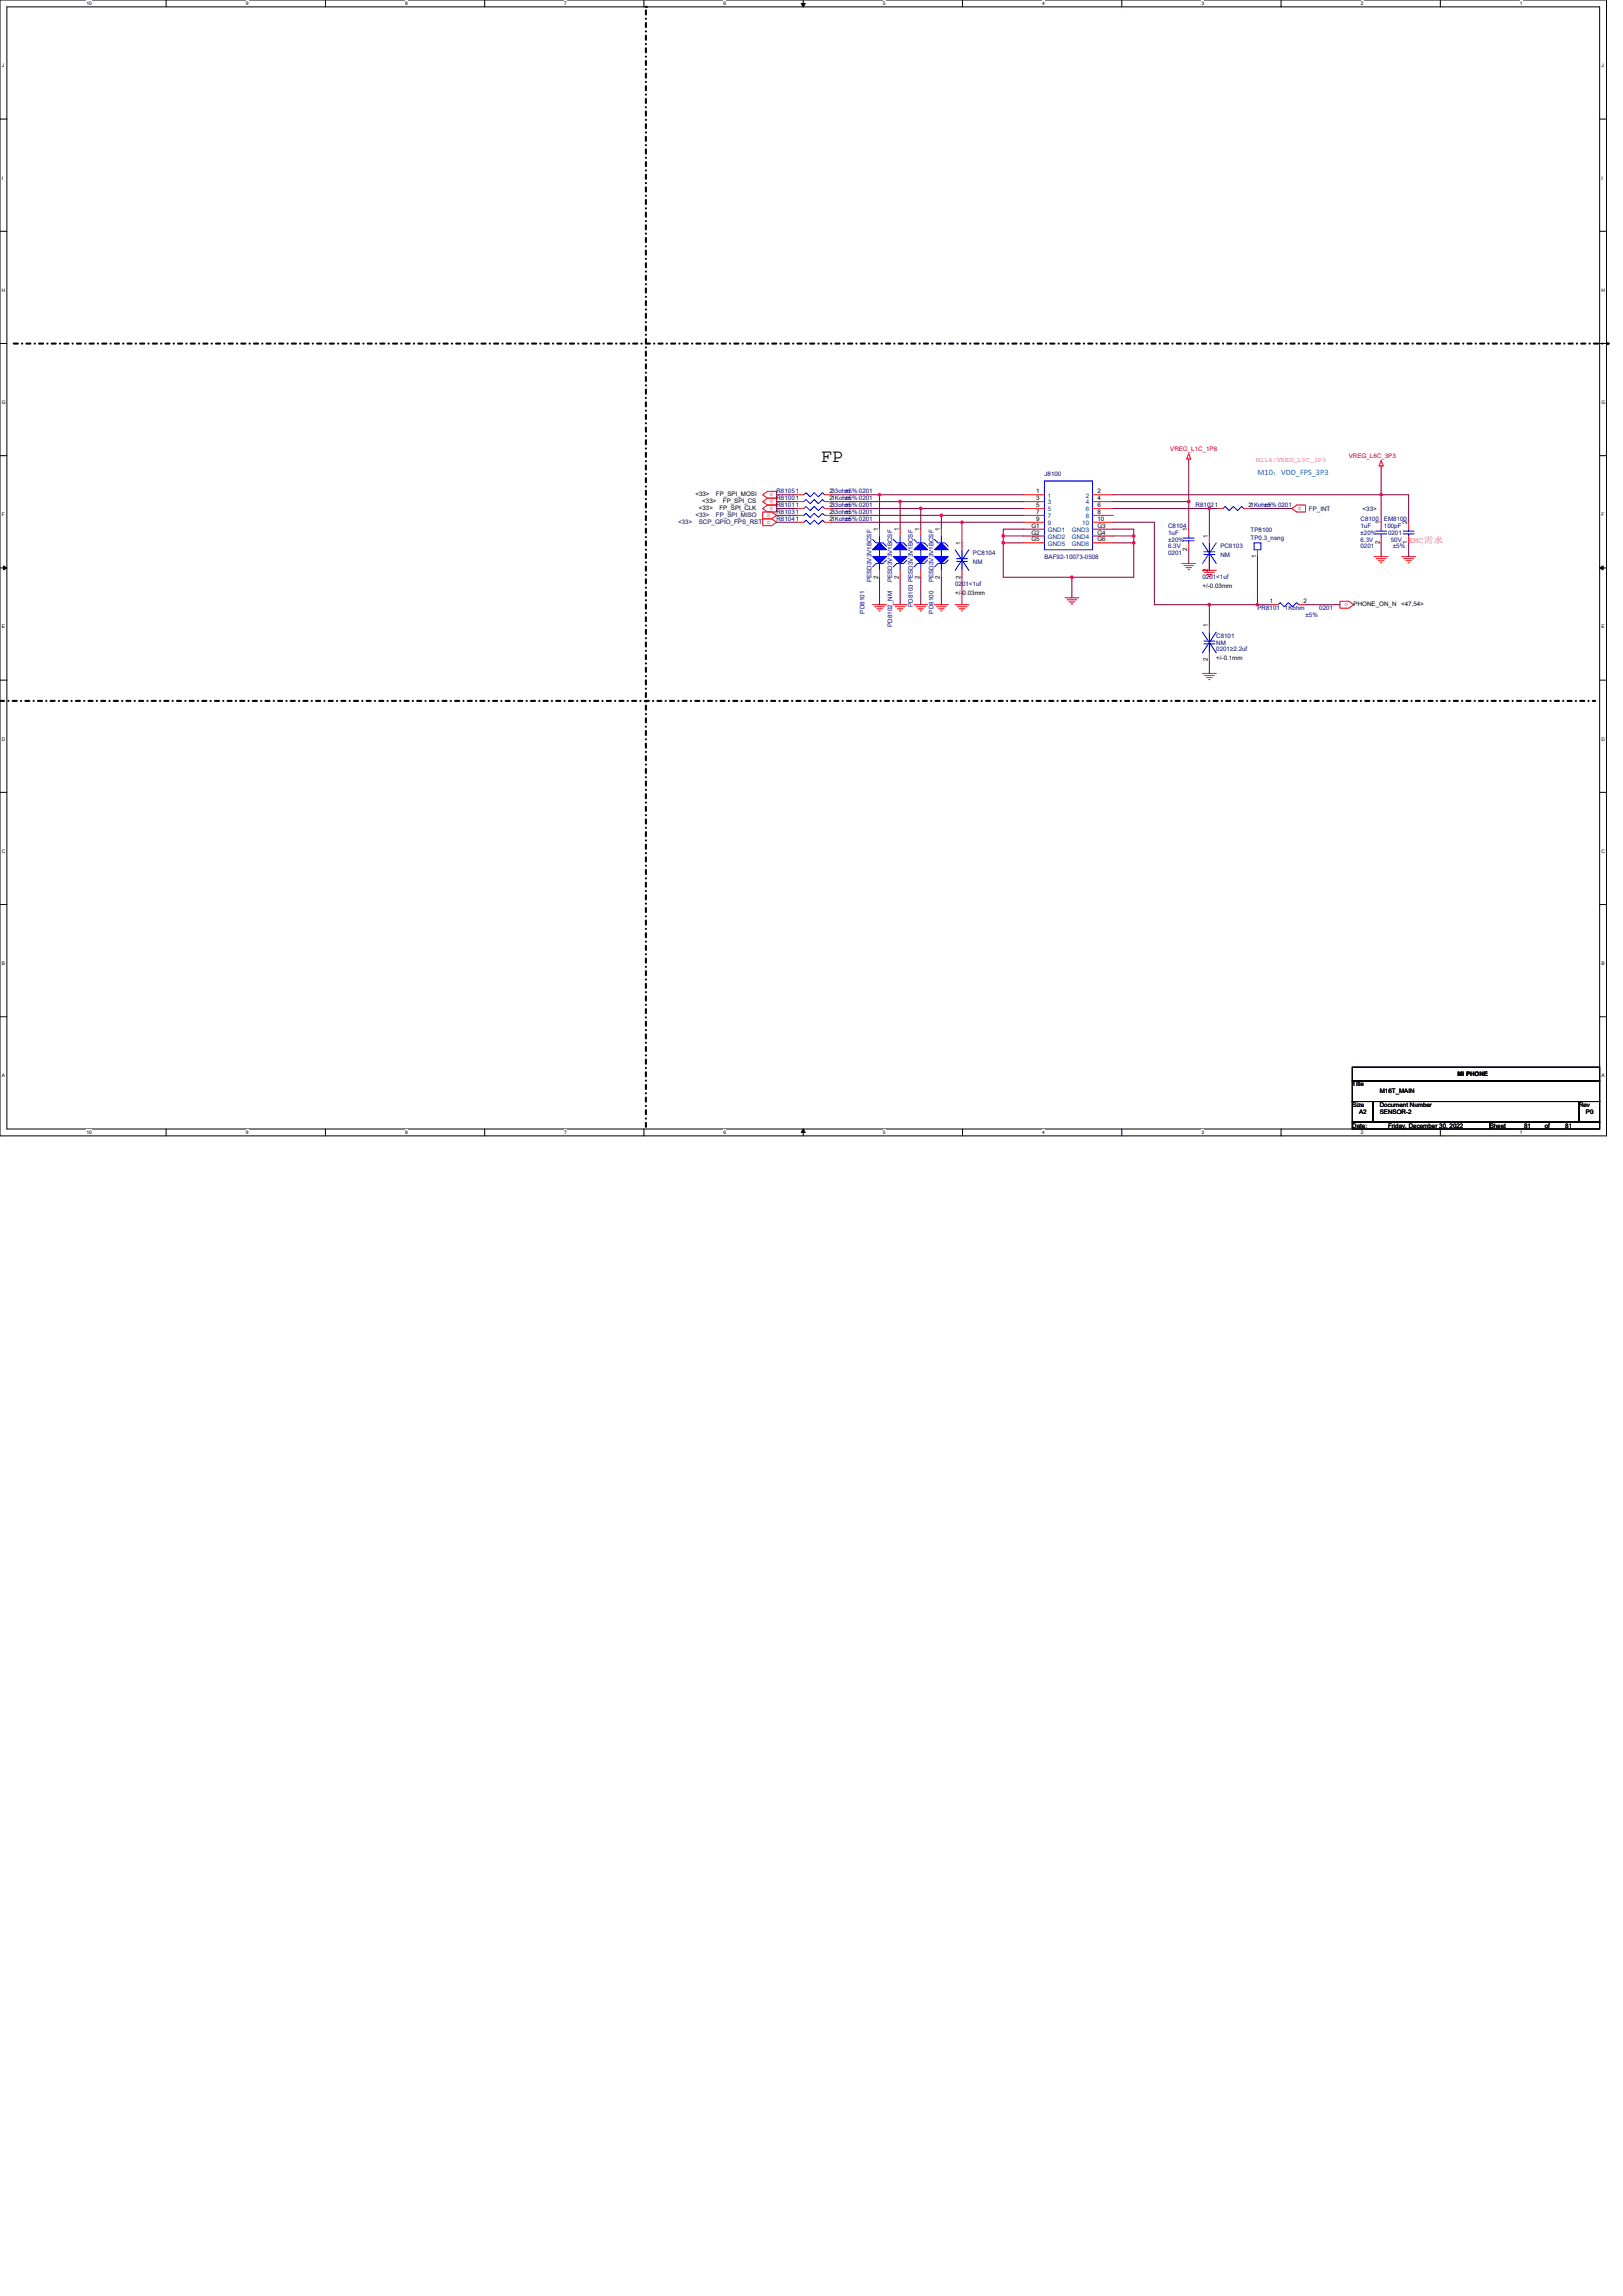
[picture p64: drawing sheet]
<svg xmlns="http://www.w3.org/2000/svg" width="210mm" height="297mm" viewBox="0 0 210 297" stroke-linecap="round" stroke-linejoin="round" font-family="sans-serif">
<defs><g id="words">
<text font-size="2.4" x="106.2" y="59.8">FP</text>
<text font-size="1.1" fill="#0080ff" x="162.7" y="61.5">M10：VDD_FPS_3P3</text>
<text font-size="1.1" fill="#f0f" x="182.2" y="70.2">EMC需求</text>
<text font-size=".9" fill="#f0f" x="162.5" y="59.7">M11A:VREG_L3C_3P3</text>
<g font-size=".8" fill="#f00">
<text x="151.4" y="58.3">VREG_L1C_1P8</text>
<text x="174.5" y="59.2">VREG_L6C_3P3</text>
<text x="100" y="63.8" transform="rotate(-180 100 63.8)">o</text>
<text x="100" y="64.7" transform="rotate(-180 100 64.7)">o</text>
<text x="100" y="65.6" transform="rotate(-180 100 65.6)">o</text>
<text x="168.4" y="65.6" transform="rotate(-180 168.4 65.6)">o</text>
<text x="99.2" y="66.9">o</text>
<text x="99.2" y="67.8">o</text>
<text x="174.4" y="78" transform="rotate(-180 174.4 78)">o</text>
</g>
<g font-size=".8">
<text x="90" y="64.2">&lt;33&gt;</text>
<text x="90.4" y="66">&lt;33&gt;</text>
<text x="90.9" y="65.1">&lt;33&gt;</text>
<text x="92.6" y="64.2">FP_SPI_MOSI</text>
<text x="93.1" y="66">FP_SPI_CLK</text>
<text x="93.5" y="65.1">FP_SPI_CS</text>
<text x="107.3" y="64.7">21Kohm</text>
<text x="107.3" y="65.6">233ohm</text>
<text x="107.3" y="63.8">233ohm</text>
<text x="134.1" y="63.8">1</text>
<text x="134.1" y="64.7">3</text>
<text x="134.1" y="65.6">5</text>
<text x="142" y="63.8">2</text>
<text x="142" y="64.7">4</text>
<text x="142" y="65.6">6</text>
<text x="161.5" y="65.6">21Kohm</text>
<text x="107.3" y="66.5">233ohm</text>
<text x="107.3" y="67.4">21Kohm</text>
<text x="113.6" y="68.7" transform="rotate(-90 113.6 68.7)">1</text>
<text x="116.3" y="68.7" transform="rotate(-90 116.3 68.7)">1</text>
<text x="118.9" y="68.7" transform="rotate(-90 118.9 68.7)">1</text>
<text x="121.6" y="68.7" transform="rotate(-90 121.6 68.7)">1</text>
<text x="124.3" y="70.5" transform="rotate(-90 124.3 70.5)">1</text>
<text x="133.4" y="68.3">G1</text>
<text x="133.4" y="69.2">G2</text>
<text x="133.4" y="70">G5</text>
<text x="134.1" y="66.5">7</text>
<text x="134.1" y="67.4">9</text>
<text x="142" y="66.5">8</text>
<text x="142" y="68.3">G3</text>
<text x="142" y="69.2">G4</text>
<text x="142" y="70">G6</text>
<text x="142" y="67.4">10</text>
<text x="153.6" y="71.3" transform="rotate(-90 153.6 71.3)">2</text>
<text x="153.6" y="68.7" transform="rotate(-90 153.6 68.7)">1</text>
<text x="156.3" y="69.6" transform="rotate(-90 156.3 69.6)">1</text>
<text x="178.5" y="70.4" transform="rotate(-90 178.5 70.4)">2</text>
<text x="178.5" y="67.8" transform="rotate(-90 178.5 67.8)">1</text>
<text x="182.1" y="70.4" transform="rotate(-90 182.1 70.4)">1</text>
<text x="182.1" y="67.8" transform="rotate(-90 182.1 67.8)">2</text>
<text x="113.6" y="74.9" transform="rotate(-90 113.6 74.9)">2</text>
<text x="116.3" y="74.9" transform="rotate(-90 116.3 74.9)">2</text>
<text x="118.9" y="74.9" transform="rotate(-90 118.9 74.9)">2</text>
<text x="121.6" y="74.9" transform="rotate(-90 121.6 74.9)">2</text>
<text x="123.6" y="77">+/-0.03mm</text>
<text x="124.3" y="74.9" transform="rotate(-90 124.3 74.9)">2</text>
<text x="155.6" y="76.1">+/-0.03mm</text>
<text x="156.3" y="74" transform="rotate(-90 156.3 74)">2</text>
<text x="162.5" y="72.2" transform="rotate(-90 162.5 72.2)">1</text>
<text x="156.3" y="81.2" transform="rotate(-90 156.3 81.2)">1</text>
<text x="164.3" y="78">1</text>
<text x="168.6" y="78">2</text>
<text x="175.1" y="78.4">PHONE_ON_N</text>
<text x="181.3" y="78.4">&lt;47,54&gt;</text>
<text x="156.3" y="85.5" transform="rotate(-90 156.3 85.5)">2</text>
<text x="157.4" y="85.4">+/-0.1mm</text>
<text x="175" y="140.6">Title</text>
<text x="175" y="143.2">Size</text>
<text x="178.5" y="143.2">Document Number</text>
<text x="178.5" y="141.4">M16T_MAIN</text>
<text x="188.6" y="139.2">MI PHONE</text>
<text x="204.3" y="143.2">Rev</text>
<text x="175" y="145.9">Date:</text>
<text x="175.8" y="144.1">A2</text>
<text x="178.5" y="144.1">SENSOR-2</text>
<text x="179.6" y="145.9">Friday, December 30, 2022</text>
<text x="192.7" y="145.9">Sheet</text>
<text x="197.2" y="145.9">81</text>
<text x="199.8" y="145.9">of</text>
<text x="202.5" y="145.9">81</text>
<text x="205.2" y="144.1">P0</text>
</g>
<g font-size=".8" fill="#000080">
<text x="100.5" y="64.7">R81001</text>
<text x="100.5" y="65.6">R81011</text>
<text x="100.5" y="63.8">R81051</text>
<text x="109.3" y="64.7">±5% 0201</text>
<text x="109.3" y="65.6">±5% 0201</text>
<text x="109.3" y="63.8">±5% 0201</text>
<text x="135.1" y="61.6">J8100</text>
<text x="154.7" y="65.6">R81021</text>
<text x="163.6" y="65.6">±5% 0201</text>
<text x="100.5" y="66.5">R81031</text>
<text x="100.5" y="67.4">R81041</text>
<text x="109.3" y="66.5">±5% 0201</text>
<text x="109.3" y="67.4">±5% 0201</text>
<text x="125.9" y="71.8">PC8104</text>
<text x="151.1" y="68.3">C8104</text>
<text x="151.1" y="69.2">1uF</text>
<text x="151.1" y="71.8">0201</text>
<text x="151.1" y="70.9">6.3V</text>
<text x="151.1" y="70.1">±20%</text>
<text x="157.9" y="70.9">PC8103</text>
<text x="161.8" y="68.8">TP8100</text>
<text x="161.8" y="69.9">TP0.3_nsng</text>
<text x="176" y="67.4">C8100</text>
<text x="176" y="68.3">1uF</text>
<text x="176" y="70.9">0201</text>
<text x="176" y="70.1">6.3V</text>
<text x="176" y="69.2">±20%</text>
<text x="179" y="67.4">EM8100</text>
<text x="179" y="68.3">100pF</text>
<text x="179.6" y="69.2">0201</text>
<text x="179.9" y="70.1">50V</text>
<text x="180.2" y="70.9">±5%</text>
<text x="112.8" y="75.3" transform="rotate(-90 112.8 75.3)">PESD3V3V1BCSF</text>
<text x="115.4" y="75.3" transform="rotate(-90 115.4 75.3)">PESD3V3V1BCSF</text>
<text x="120.8" y="75.3" transform="rotate(-90 120.8 75.3)">PESD3V3V1BCSF</text>
<text x="123.6" y="75.8">0201&lt;1uf</text>
<text x="125.9" y="72.9">NM</text>
<text x="135.1" y="72.4">BAF92-10073-0508</text>
<text x="155.6" y="74.9">0201&lt;1uf</text>
<text x="157.9" y="72">NM</text>
<text x="111.9" y="79.4" transform="rotate(-90 111.9 79.4)">PD8101</text>
<text x="115.4" y="81.1" transform="rotate(-90 115.4 81.1)">PD8102_NM</text>
<text x="118.1" y="78.5" transform="rotate(-90 118.1 78.5)">PD8103 PESD3V3V1BCSF</text>
<text x="120.8" y="79.4" transform="rotate(-90 120.8 79.4)">PD8100</text>
<text x="157.4" y="82.5">C8101</text>
<text x="157.4" y="83.4">NM</text>
<text x="162.7" y="78.9">PR8101</text>
<text x="166.2" y="78.9">1Kohm</text>
<text x="168.9" y="79.8">±5%</text>
<text x="170.7" y="78.9">0201</text>
<text x="157.4" y="84.3">0201≥2.2uf</text>
</g>
<g font-size=".8" fill="#004080">
<text x="135.6" y="64.4">1</text>
<text x="135.6" y="65.3">3</text>
<text x="140.5" y="64.4">2</text>
<text x="140.5" y="65.3">4</text>
<text x="135.6" y="66.1">5</text>
<text x="135.6" y="67">7</text>
<text x="135.6" y="67.9">9</text>
<text x="135.6" y="68.8">GND1</text>
<text x="135.6" y="69.7">GND2</text>
<text x="135.6" y="70.6">GND5</text>
<text x="138.7" y="68.8">GND3</text>
<text x="138.7" y="69.7">GND4</text>
<text x="138.7" y="70.6">GND6</text>
<text x="140" y="67.9">10</text>
<text x="140.5" y="66.1">6</text>
<text x="140.5" y="67">8</text>
</g>
<g font-size=".8" fill="#000040">
<text x="87.7" y="67.7">&lt;33&gt;</text>
<text x="90" y="66.9">&lt;33&gt;</text>
<text x="90.4" y="67.7">SCP_GPIO_FPS_RST</text>
<text x="92.6" y="66.9">FP_SPI_MISO</text>
<text x="169.4" y="66.1">FP_INT</text>
<text x="176.3" y="66.1">&lt;33&gt;</text>
</g>
<g font-size=".6">
<text x="11.2" y=".7">10</text>
<text x="31.8" y=".7">9</text>
<text x="52.4" y=".7">8</text>
<text x="73" y=".7">7</text>
<text x="93.6" y=".7">6</text>
<text x="114.2" y=".7">5</text>
<text x="134.8" y=".7">4</text>
<text x="155.4" y=".7">3</text>
<text x="176" y=".7">2</text>
<text x="196.6" y=".7">1</text>
<text x=".2" y="8.7">J</text>
<text x="207.2" y="8.7">J</text>
<text x=".2" y="23.2">I</text>
<text x="207.2" y="23.2">I</text>
<text x=".2" y="37.8">H</text>
<text x="207.2" y="37.8">H</text>
<text x=".2" y="52.3">G</text>
<text x="207.2" y="52.3">G</text>
<text x=".2" y="66.8">F</text>
<text x="207.2" y="66.8">F</text>
<text x=".2" y="81.3">E</text>
<text x="207.2" y="81.3">E</text>
<text x=".2" y="95.8">D</text>
<text x="207.2" y="95.8">D</text>
<text x=".2" y="110.3">C</text>
<text x="207.2" y="110.3">C</text>
<text x=".2" y="124.9">B</text>
<text x="207.2" y="124.9">B</text>
<text x=".2" y="139.4">A</text>
<text x="207.2" y="139.4">A</text>
<text x="11.2" y="146.7">10</text>
<text x="31.8" y="146.7">9</text>
<text x="52.4" y="146.7">8</text>
<text x="73" y="146.7">7</text>
<text x="93.6" y="146.7">6</text>
<text x="114.2" y="146.7">5</text>
<text x="134.8" y="146.7">4</text>
<text x="155.4" y="146.7">3</text>
<text x="176" y="146.7">2</text>
<text x="196.6" y="146.7">1</text>
</g>
</g></defs>
<path d="M0 0h207.8v147h-207.8zM.9 .9h206.1v145.2h-206.1z" fill="none" stroke="#000" stroke-width=".13"/>
<g fill="#fff">
<path d="M11.2 .1h.7v.7h-.7z"/>
<path d="M11.2 146.2h.7v.7h-.7z"/>
</g>
<path d="M21.5 0v.9M21.5 146.1v.9" fill="none" stroke="#000" stroke-width=".13"/>
<g fill="#fff">
<path d="M31.8 .1h.4v.7h-.4z"/>
<path d="M31.8 146.2h.4v.7h-.4z"/>
</g>
<path d="M42.1 0v.9M42.1 146.1v.9" fill="none" stroke="#000" stroke-width=".13"/>
<g fill="#fff">
<path d="M52.4 .1h.4v.7h-.4z"/>
<path d="M52.4 146.2h.4v.7h-.4z"/>
</g>
<path d="M62.7 0v.9M62.7 146.1v.9" fill="none" stroke="#000" stroke-width=".13"/>
<g fill="#fff">
<path d="M73 .1h.4v.7h-.4z"/>
<path d="M73 146.2h.4v.7h-.4z"/>
</g>
<path d="M83.3 0v.9M83.3 146.1v.9" fill="none" stroke="#000" stroke-width=".13"/>
<g fill="#fff">
<path d="M93.6 .1h.4v.7h-.4z"/>
<path d="M93.6 146.2h.4v.7h-.4z"/>
</g>
<path d="M103.7 .4h.5l-.3 .5zM103.9 0v.9M103.9 146.1v.9" fill="none" stroke="#000" stroke-width=".13"/>
<path d="M103.7 .4h.5l-.3 .5z" fill="#000"/>
<path d="M103.9 146.1l.3 .4h-.5z" fill="#000" stroke="#000" stroke-width=".13"/>
<g fill="#fff">
<path d="M114.2 .1h.4v.7h-.4z"/>
<path d="M114.2 146.2h.4v.7h-.4z"/>
</g>
<path d="M124.5 0v.9M124.5 146.1v.9" fill="none" stroke="#000" stroke-width=".13"/>
<g fill="#fff">
<path d="M134.8 .1h.4v.7h-.4z"/>
<path d="M134.8 146.2h.4v.7h-.4z"/>
</g>
<path d="M145.1 0v.9M145.1 146.1v.9" fill="none" stroke="#000" stroke-width=".13"/>
<g fill="#fff">
<path d="M155.4 .1h.4v.7h-.4z"/>
<path d="M155.4 146.2h.4v.7h-.4z"/>
</g>
<path d="M165.7 0v.9M165.7 146.1v.9" fill="none" stroke="#000" stroke-width=".13"/>
<g fill="#fff">
<path d="M176 .1h.4v.7h-.4z"/>
<path d="M176 146.2h.4v.7h-.4z"/>
</g>
<path d="M186.3 0v.9M186.3 146.1v.9" fill="none" stroke="#000" stroke-width=".13"/>
<g fill="#fff">
<path d="M196.6 .1h.4v.7h-.4z"/>
<path d="M196.6 146.2h.4v.7h-.4z"/>
<path d="M.2 8.1h.3v.8h-.3z"/>
<path d="M207.2 8.1h.3v.8h-.3z"/>
<path d="M.2 22.7h.2v.7h-.2z"/>
<path d="M207.2 22.7h.2v.7h-.2z"/>
</g>
<path d="M0 15.4h.9M207 15.4h.8" fill="none" stroke="#000" stroke-width=".13"/>
<g fill="#fff">
<path d="M.2 37.2h.5v.7h-.5z"/>
<path d="M207.2 37.2h.4v.7h-.4z"/>
</g>
<path d="M0 29.9h.9M207 29.9h.8" fill="none" stroke="#000" stroke-width=".13"/>
<g fill="#fff">
<path d="M.2 51.7h.5v.7h-.5z"/>
<path d="M207.2 51.7h.5v.7h-.5z"/>
</g>
<path d="M0 44.4h.9M207 44.4h.8" fill="none" stroke="#000" stroke-width=".13"/>
<g fill="#fff">
<path d="M.2 66.2h.4v.7h-.4z"/>
<path d="M207.2 66.2h.4v.7h-.4z"/>
</g>
<path d="M0 59h.9M207 59h.8" fill="none" stroke="#000" stroke-width=".13"/>
<g fill="#fff">
<path d="M.2 80.7h.4v.7h-.4z"/>
<path d="M207.2 80.7h.4v.7h-.4z"/>
</g>
<path d="M0 73.5h.9M207 73.5h.8" fill="none" stroke="#000" stroke-width=".13"/>
<path d="M.4 73.2l.5 .3-.5 .2zM207 73.5l.4-.3v.5z" fill="#000" stroke="#000" stroke-width=".13"/>
<g fill="#fff">
<path d="M.2 95.2h.5v.8h-.5z"/>
<path d="M207.2 95.2h.4v.8h-.4z"/>
</g>
<path d="M0 88h.9M207 88h.8" fill="none" stroke="#000" stroke-width=".13"/>
<g fill="#fff">
<path d="M.2 109.8h.5v.7h-.5z"/>
<path d="M207.2 109.8h.4v.7h-.4z"/>
</g>
<path d="M0 102.5h.9M207 102.5h.8" fill="none" stroke="#000" stroke-width=".13"/>
<g fill="#fff">
<path d="M.2 124.3h.4v.7h-.4z"/>
<path d="M207.2 124.3h.4v.7h-.4z"/>
</g>
<path d="M0 117h.9M207 117h.8" fill="none" stroke="#000" stroke-width=".13"/>
<g fill="#fff">
<path d="M.2 138.8h.4v.7h-.4z"/>
<path d="M207.2 138.8h.4v.7h-.4z"/>
</g>
<path d="M0 131.5h.9M175 138.1h32v1.7h-32zM175 139.8h32v2.7h-32zM207 131.5h.8M175 142.5h2.6v2.7h-2.6zM175 145.2h17.7v.9h-17.7zM177.6 142.5h26.7v2.7h-26.7zM192.7 145.2h14.3v.9h-14.3zM204.3 142.5h2.7v2.7h-2.7z" fill="none" stroke="#000" stroke-width=".13"/>
<path d="M83.6 .9h.1M1.8 44.4h206.2M208 44.4h.1M0 90.7h206.2M206.2 90.7h.1M83.6 145.8v-144.9" fill="none" stroke="#000" stroke-width=".27" stroke-dasharray=".5 .5 0 .5"/>
<g fill="none" stroke="#f00" stroke-width=".13">
<path d="M153.8 59.4v.2M153.8 58.7l.3 .7h-.6zM178.7 59.6l.3 .7h-.6zM98.7 64l.6-.4h1.2v.9h-1.2zM98.7 65.8l.6-.5h1.2v.9h-1.2zM98.7 66.2h1.1l.7 .5-.7 .4h-1.1zM98.7 67.1h1.1l.7 .5-.7 .4h-1.1zM99.3 64.5l-.6 .4 .6 .4M99.3 64.5h1.2v.8h-1.2M103.1 64.9h.9M103.1 65.8h.9M103.1 66.7h.9"/>
<path d="M103.1 67.6h.9M103.1 64h.9M106.7 64.9h.9M106.7 65.8h.9M106.7 66.7h.9M106.7 67.6h.9M106.7 64h.9M112.9 78.2h1.8M113.2 78.5h1.2M113.4 78.8h.7M113.7 79h.2M113.8 68.5v.8"/>
<path d="M113.8 73.8v.9M115.6 78.2h1.7M115.8 78.5h1.3M116.1 78.8h.7M116.4 79h.1M116.5 68.5v.8M116.5 73.8v.9M118.2 78.2h1.8M118.5 78.5h1.2M118.8 78.8h.7M119 79h.2M119.1 68.5v.8"/>
<path d="M119.1 73.8v.9M120.9 78.2h1.8M121.2 78.5h1.2M121.4 78.8h.7M121.7 79h.2M121.8 68.5v.8M121.8 73.8v.9M123.6 78.2h1.7M123.8 78.5h1.3M124.1 78.8h.7M124.4 79h.1M124.5 70.2v.9"/>
<path d="M124.5 73.8v.9M132.5 64h2.6M132.5 64.9h2.6M132.5 65.8h2.6M132.5 66.7h2.6M132.5 67.6h2.6M132.5 68.5h2.6M132.5 69.3h2.6M132.5 70.2h2.6M137.8 77.3h1.8M138.1 77.6h1.2M138.3 77.9h.7"/>
<path d="M138.6 78.1h.2M141.4 64h2.6M141.4 64.9h2.6M141.4 65.8h2.6M141.4 66.7h2.6M141.4 67.6h2.6M141.4 68.5h2.6M141.4 69.3h2.6M141.4 70.2h2.6M152.9 72.9h1.8M153.2 73.2h1.2M153.4 73.4h.8"/>
<path d="M153.7 73.7h.2M153.8 68.5v.8M153.8 70.2v.9M155.6 73.8h1.8M155.8 74.1h1.3M156.1 74.3h.7M156.4 74.6h.2M156.5 69.3v.9M156.5 72.9v.9M157.4 65.8h.8M160.9 65.8h.9M162.7 71.1v.9"/>
<path d="M164.5 78.2h.9M167.1 65.8l.7-.5h1.1v.9h-1.1zM168 78.2h.9M173.4 77.8h1.1l.6 .4-.6 .5h-1.1zM177.8 72h1.8M178.1 72.3h1.2M178.3 72.5h.7M178.6 72.8h.2M178.7 60.3v.2M178.7 67.6v.9M178.7 69.3v.9M181.4 72h1.7"/>
<path d="M181.6 72.3h1.3M181.9 72.5h.7M182.2 72.8h.1M182.2 69.3v.9M182.2 67.6v.9M155.6 87.1h1.8M155.8 87.4h1.3M156.1 87.7h.7M156.4 87.9h.2M156.5 80.9v.9M156.5 84.5v.8"/>
</g>
<g fill="#00f" stroke="#00f" stroke-width=".13">
<path d="M112.9 71.1l.9-.9 .9 .9z"/>
<path d="M112.9 72h1.8l-.9 .9z"/>
<path d="M115.6 71.1l.9-.9 .8 .9z"/>
<path d="M115.6 72h1.7l-.8 .9z"/>
<path d="M118.2 71.1l.9-.9 .9 .9z"/>
<path d="M118.2 72h1.8l-.9 .9z"/>
<path d="M120.9 71.1l.9-.9 .9 .9z"/>
<path d="M120.9 72h1.8l-.9 .9z"/>
</g>
<g fill="none" stroke="#00f" stroke-width=".13">
<path d="M104 65.8l.3-.3 .5 .6 .5-.6 .6 .6 .5-.6 .3 .3M104 66.7l.3-.3 .5 .5 .5-.5 .6 .5 .5-.5 .3 .3M104 64l.3-.3 .5 .6 .5-.6 .6 .6 .5-.6 .3 .3M106.7 64.9l-.3-.3-.5 .6-.6-.6-.5 .6-.5-.6-.3 .3M106.7 67.6l-.3-.3-.5 .5-.6-.5-.5 .5-.5-.5-.3 .3M112.9 69.8l.4 .4h.9l.5 .5M113.8 69.3v.9M113.8 71.1v.9M113.8 72.9v.9M114.7 72.5l-.5 .4h-.9l-.4 .4M115.6 69.8l.4 .4h.9l.4 .5M116.5 69.3v.9"/>
<path d="M116.5 71.1v.9M116.5 72.9v.9M117.3 72.5l-.4 .4h-.9l-.4 .4M118.2 69.8l.5 .4h.9l.4 .5M119.1 69.3v.9M119.1 71.1v.9M119.1 72.9v.9M120 72.5l-.4 .4h-.9l-.5 .4M120.9 69.8l.4 .4h.9l.5 .5M121.8 69.3v.9M121.8 71.1v.9M121.8 72.9v.9"/>
<path d="M122.7 72.5l-.5 .4h-.9l-.4 .4M123.6 71.1l1.7 2.7M123.7 72.3h1.5M123.7 72.6h1.5M124.5 71.1v1.2M124.5 72.6v1.2M125.3 71.1l-1.7 2.7M135.1 62.2h6.3v8.9h-6.3zM153.1 69.6h1.4M153.1 70h1.4M153.8 69.3v.3M153.8 70v.2"/>
<path d="M155.6 70.2l1.8 2.7M155.8 71.4h1.4M155.8 71.7h1.4M156.5 70.2v1.2M156.5 71.7v1.2M157.4 70.2l-1.8 2.7M158.2 65.8l.3-.3 .5 .6 .6-.6 .5 .6 .5-.6 .3 .3M162.2 70.2h.9v.9h-.9zM165.4 78.2l.2-.2 .6 .5 .5-.5 .5 .5 .6-.5 .2 .2M178 68.7h1.4M178 69.1h1.4M178.7 68.5v.2"/>
<path d="M178.7 69.1v.2M181.5 69.1h1.5M181.5 68.7h1.5M182.2 69.1v.2M182.2 68.5v.2M155.6 81.8l1.8 2.7M155.8 82.9h1.4M155.8 83.3h1.4M156.5 81.8v1.1M156.5 83.3v1.2M157.4 81.8l-1.8 2.7"/>
</g>
<g fill="none" stroke="#800040" stroke-width=".13">
<path d="M153.8 59.6v5.3M100.5 64h2.6M100.5 64.9h2.6M100.5 65.8h2.6M100.5 66.7h2.6M100.5 67.6h2.6M107.6 67.6h16.9M107.6 66.7h14.2M107.6 64.9h8.9M107.6 65.8h11.5M107.6 64h6.2M113.8 64v4.5"/>
<path d="M113.8 74.7v3.5M113.8 64h18.7M116.5 64.9v3.6M116.5 74.7v3.5M116.5 64.9h16M119.1 65.8v2.7M119.1 74.7v3.5M119.1 65.8h13.4M121.8 66.7v1.8M121.8 74.7v3.5M121.8 66.7h10.7M124.5 67.6v2.6"/>
<path d="M124.5 74.7v3.5M124.5 67.6h8M129.8 69.3h2.7M129.8 69.3v.9M132.5 70.2h-2.7v4.5h8.9M132.5 68.5h-2.7v.8M138.7 74.7v2.6M144 70.2h2.7v4.5h-8M144 64h34.7M144 65.8h12.5M144 64.9h9.8M144 68.5h2.7v.8"/>
<path d="M144 69.3h2.7v.9M144 67.6h5.4v10.6h7.1M153.8 64.9v3.6M153.8 71.1v1.8M156.5 65.8v3.5M156.5 72v1.8M156.5 65.8h.9M161.8 65.8h5.3M162.7 78.2h-6.2v2.7M162.7 72v6.2M162.7 78.2h1.8M168.9 78.2h4.5"/>
<path d="M178.7 64h3.5v3.6M178.7 64v3.6M178.7 70.2v1.8M178.7 60.5v3.5M182.2 70.2v1.8M156.5 85.3v1.8"/>
</g>
<g fill="#f0f" stroke="#f0f" stroke-width=".13">
<circle cx="138.7" cy="74.7" r=".17"/>
<circle cx="113.8" cy="64" r=".17"/>
<circle cx="116.5" cy="64.9" r=".17"/>
<circle cx="119.1" cy="65.8" r=".17"/>
<circle cx="121.8" cy="66.7" r=".17"/>
<circle cx="124.5" cy="67.6" r=".17"/>
<circle cx="156.5" cy="65.8" r=".17"/>
<circle cx="153.8" cy="64.9" r=".17"/>
<circle cx="178.7" cy="64" r=".17"/>
<circle cx="129.8" cy="69.3" r=".17"/>
<circle cx="129.8" cy="70.2" r=".17"/>
<circle cx="146.7" cy="69.3" r=".17"/>
<circle cx="146.7" cy="70.2" r=".17"/>
<circle cx="162.7" cy="78.2" r=".17"/>
<circle cx="156.5" cy="78.2" r=".17"/>
</g>
<use href="#words"/>
</svg>
